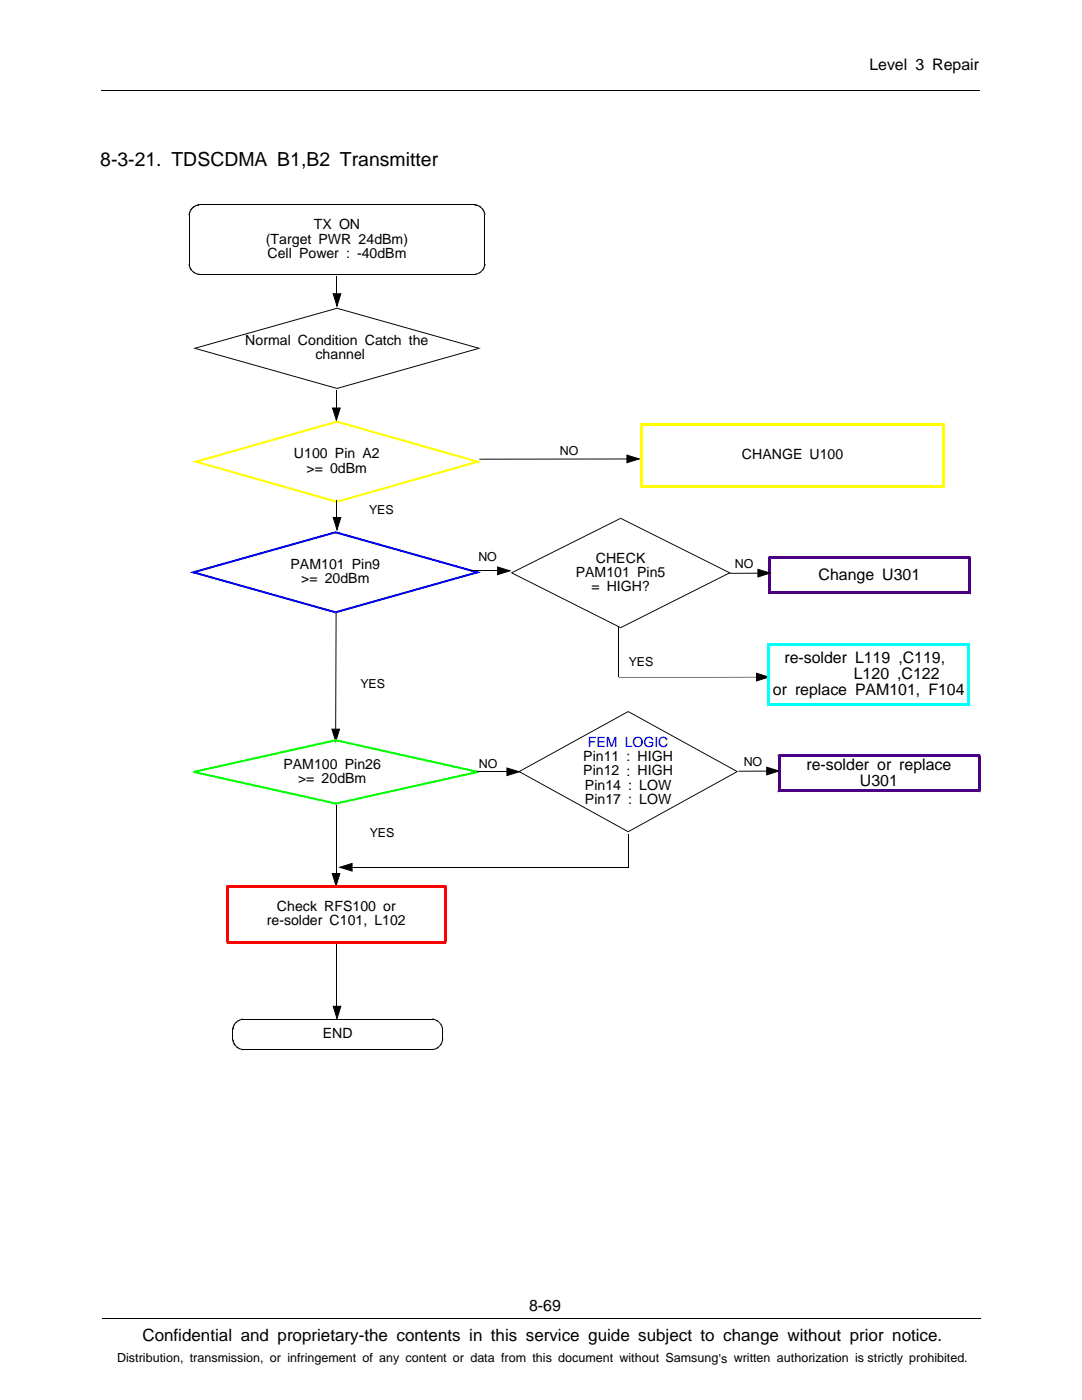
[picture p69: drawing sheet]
<svg xmlns="http://www.w3.org/2000/svg" width="216mm" height="279mm" viewBox="0 0 216 279" stroke-linecap="round" stroke-linejoin="round" font-family="sans-serif">
<defs><g id="words">
<text font-size="3.9" x="20" y="33.1">8-3-21. TDSCDMA B1,B2 Transmitter</text>
<text font-size="3.4" x="28.4" y="267.7">Confidential and proprietary-the contents in this service guide subject to change without prior notice.</text>
<g font-size="3.2">
<text x="173.5" y="14">Level 3 Repair</text>
<text x="163.3" y="115.7">Change U301</text>
<text x="156.5" y="132.4">re-solder L119 ,C119,</text>
<text x="170.4" y="135.6">L120 ,C122</text>
<text x="154.2" y="138.7">or replace PAM101, F104</text>
<text x="160.9" y="153.6">re-solder or replace</text>
<text x="171.6" y="156.8">U301</text>
<text x="105.6" y="261.6">8-69</text>
</g>
<g font-size="2.8">
<text x="62.6" y="45.8">TX ON</text>
<text x="53" y="48.6">(Target PWR 24dBm)</text>
<text x="53.4" y="51.4">Cell Power : -40dBm</text>
<text x="48.9" y="68.9">Normal Condition Catch the</text>
<text x="63" y="71.7">channel</text>
<text x="58.7" y="91.5">U100 Pin A2</text>
<text x="61.2" y="94.3">&gt;= 0dBm</text>
<text x="148" y="91.7">CHANGE U100</text>
<text x="58" y="113.6">PAM101 Pin9</text>
<text x="118.9" y="112.3">CHECK</text>
<text x="60.1" y="116.4">&gt;= 20dBm</text>
<text x="114.9" y="115.1">PAM101 Pin5</text>
<text x="118" y="117.9">= HIGH?</text>
<text x="56.6" y="153.4">PAM100 Pin26</text>
<text x="116.4" y="151.9">Pin11 : HIGH</text>
<text x="116.4" y="154.8">Pin12 : HIGH</text>
<text x="59.5" y="156.3">&gt;= 20dBm</text>
<text x="116.7" y="157.6">Pin14 : LOW</text>
<text x="116.7" y="160.4">Pin17 : LOW</text>
<text x="53.2" y="184.7">re-solder C101, L102</text>
<text x="55.3" y="181.8">Check RFS100 or</text>
<text x="64.4" y="207.2">END</text>
</g>
<text font-size="2.8" fill="#00f" x="117.3" y="149.1">FEM LOGIC</text>
<g font-size="2.5">
<text x="111.7" y="90.7">NO</text>
<text x="73.7" y="102.6">YES</text>
<text x="95.5" y="112">NO</text>
<text x="146.6" y="113.3">NO</text>
<text x="71.9" y="137.3">YES</text>
<text x="125.5" y="132.8">YES</text>
<text x="95.6" y="153.2">NO</text>
<text x="148.4" y="152.8">NO</text>
<text x="73.8" y="167">YES</text>
<text x="23.4" y="271.9">Distribution, transmission, or infringement of any content or data from this document without Samsung’s written authorization is strictly prohibited.</text>
</g>
</g></defs>
<path d="M20.2 18.1h175.3M37.8 42.9v9.9M39.7 54.8h55.1M39.7 40.9h55.1M66.5 58.6h1.5l-.8 2.5zM67.2 55.2v3.4M96.7 42.9v9.9M67.1 78v3.4M66.4 81.4h1.5l-.8 2.5zM20.4 263h175.3" fill="none" stroke="#000" stroke-width=".2"/>
<g fill="#000">
<path d="M37.7 52.8l.1-.1zM37.7 42.8l.1 .1zM37.7 42.7l.1 .2zM37.7 52.9h.2zM37.7 42.7l.2 .1zM37.7 52.8l.2 .1zM37.7 53h.2zM37.7 42.7h.2zM37.7 52.9l.2 .1zM37.7 42.5l.2 .2zM37.7 53.1h.2zM37.7 42.5l.2 .1z"/>
<path d="M37.7 53l.2 .1zM37.7 42.4l.2 .2zM37.7 53.2l.2-.1zM37.7 42.4l.2 .1zM37.8 42.4l.1 .1zM37.8 53.3h.2zM37.8 42.4h.2zM37.7 53.2l.3 .1zM37.8 42.2l.2 .1v.1h-.2zM37.8 53.4l.2-.1zM37.8 42.2l.2 .1zM37.8 42.1l.2 .2z"/>
<path d="M37.8 53.5l.2-.1zM37.8 42.1l.2 .1zM37.8 53.4h.2zM37.9 42.1l.1 .1zM37.9 53.6l.2-.1zM37.9 42.1h.2zM37.8 53.5h.3zM37.9 42h.2v.1h-.2zM37.9 53.7l.2-.1zM37.9 42h.2zM37.9 53.6h.2zM38 41.9l.1 .1z"/>
<path d="M37.9 53.7h.2zM38 53.8l.1-.1zM38.1 41.8v.2zM38.1 53.8l.1-.1zM38.1 41.8l.1 .1zM38 53.8l.2-.1zM38.1 41.7l.1 .2zM38.1 53.9l.2-.1zM38.1 41.7l.2 .1zM38.1 53.8h.2zM38.2 41.6l.1 .2zM38.2 54l.1-.1z"/>
<path d="M38.2 41.6l.1 .1zM38.1 53.9h.2zM38.2 41.5l.1 .2zM38.2 54.1l.2-.1zM38.2 41.5l.2 .2zM38.3 53.9l-.1 .2zM38.2 41.5l.3 .1zM38.3 54.2l.2-.2zM38.3 41.4l.2 .2zM38.2 54.1h.3zM38.3 41.4l.2 .1zM38.4 41.4l.1 .1z"/>
<path d="M38.5 54l-.1 .3zM38.5 54.1l-.1 .2zM38.4 41.4l.2 .1zM38.6 54.2l-.1 .1zM38.5 41.3l.1 .2zM38.5 54.1v.2zM38.5 41.3l.2 .1zM38.7 54.2l-.1 .2zM38.6 41.3l.1 .1zM38.6 54.2v.2zM38.6 41.3h.2zM38.7 54.3v.2z"/>
<path d="M38.7 41.2l.1 .1zM38.7 54.2v.2zM38.8 54.3l-.1 .2zM38.7 41.1l.1 .2zM38.7 41.1l.2 .1zM38.8 41.1l.1 .2zM38.8 54.3v.2zM38.9 54.4l-.1 .2zM38.8 41.1l.1-.1 .1 .2-.1 .1zM39 54.4l-.1 .2zM38.9 41l.2 .1zM38.9 41l.1 .2z"/>
<path d="M38.9 54.4v.2zM39.1 54.5l-.1 .2zM39 41l.1 .1zM39 54.4v.3zM39 41l.2 .1zM39.1 40.9l.1 .2zM39.1 54.5v.2zM39.2 54.5l-.1 .2zM39.1 40.9h.1l.1 .2h-.1zM39.3 54.5l-.1 .2zM39.2 40.9l.1 .2zM39.2 54.5v.2z"/>
<path d="M39.3 54.6v.2zM39.3 40.9v.2zM39.3 54.5v.3zM39.3 40.9l.2 .1zM39.5 54.6l-.1 .2zM39.4 40.9l.1 .1zM39.4 54.6v.2zM39.4 40.9l.2 .1zM39.6 54.6l-.1 .2zM39.5 40.8l.1 .2zM39.5 54.6v.2zM39.6 54.7v.1z"/>
<path d="M39.6 40.8v.2zM39.6 54.6v.2zM39.6 40.8l.2 .2zM39.7 40.8l.1 .2zM39.6 54.7l.1 .2zM39.7 54.7v.2zM94.8 40.8l-.1 .2zM94.7 54.7l.1 .2zM94.8 40.8v.2zM94.9 40.8l-.1 .2zM94.8 54.7l.1 .1zM94.9 40.8v.2z"/>
<path d="M94.7 54.7l.2 .1zM95 40.8l-.1 .2zM94.9 54.6l.1 .2zM95 40.8v.2zM94.8 54.7l.2 .1zM95.1 40.9l-.1 .1zM95 54.6l.1 .2zM95.1 40.9v.2zM94.9 54.6l.2 .2zM95.2 40.9l-.1 .2zM95.1 54.6l.1 .2zM95.2 40.9v.2z"/>
<path d="M95 54.6h.1l.1 .2h-.1zM95.3 40.9l-.1 .2zM95.2 54.5l.1 .2zM95.3 40.9v.2zM95.1 54.6l.2 .1zM95.4 40.9l-.1 .2zM95.2 54.5h.1l.1 .2h-.1zM95.3 54.5l.1 .2zM95.4 40.9v.2zM95.5 41l-.1 .1zM95.4 54.5l.1 .2zM95.5 41v.2z"/>
<path d="M95.3 54.5l.2 .2zM95.5 54.4l.1 .2zM95.5 41l.1 .3zM95.4 54.5l.2 .1zM95.7 41.1l-.1 .2zM95.5 54.4h.1l.1 .2h-.2zM95.6 54.4l.1 .2zM95.7 41.1v.2zM95.8 41.1l-.1 .2zM95.7 54.3l.1 .2zM95.6 54.4l.2 .1zM95.8 41.2l-.1 .1z"/>
<path d="M95.8 41.2v.2zM95.9 41.3l-.1 .1zM95.8 54.2l.1 .2zM95.9 41.3v.2zM95.7 54.3l.2 .1zM96 41.3l-.1 .2zM95.8 54.2l.2 .1zM95.9 54.2l.1 .1zM95.9 54.1l.2 .2zM96.1 41.4v.2zM96.1 41.4l-.2 .1zM95.9 54.2l.2 .1z"/>
<path d="M96.2 41.4l-.2 .2zM96 54.1l.2 .1zM96.1 54l.1 .2zM96.2 41.4l-.1 .3zM96.1 41.6l.1-.1zM96.1 54l.1 .1zM96.1 41.6h.2zM96.2 41.7l.1-.1zM96.2 53.9l.1 .1zM96.2 41.7h.2zM96.1 54h.2zM96.2 41.8l.2-.1z"/>
<path d="M96.2 53.8l.2 .1zM96.2 41.8h.2zM96.2 53.8l.1 .2zM96.3 41.9l.2-.1zM96.3 53.7l.1 .2zM96.3 53.7l.2 .1zM96.3 41.9h.2zM96.3 42h.2zM96.3 42l.2-.1zM96.4 42h.2zM96.4 53.6l.1 .2zM96.4 53.6l.2 .1z"/>
<path d="M96.4 42l.2 .1zM96.4 42.1h.2zM96.4 53.5l.2 .1zM96.4 53.5l.2 .2zM96.5 42.2l.1-.1zM96.5 53.4l.1 .1zM96.5 42.2h.2zM96.5 53.4l.1 .2zM96.5 42.3l.2-.1zM96.5 53.3l.2 .1zM96.5 42.3l.2 .1zM96.5 53.3l.2 .1-.1 .1-.1-.1z"/>
<path d="M96.5 42.4h.2zM96.5 53.3h.2zM96.5 42.4h.3zM96.6 53.2l.1 .2zM96.6 42.5l.2-.1zM96.6 53.1l.2 .1zM96.6 42.5h.2zM96.6 53.1l.1 .2zM96.6 42.6l.2-.1zM96.6 53.1h.2zM96.6 42.6l.2 .1zM96.6 42.7h.2z"/>
<path d="M96.6 53h.2zM96.6 53l.2 .1zM96.6 42.8l.2-.1zM96.6 52.9h.2zM96.6 42.8h.2zM96.6 52.9l.2 .1zM96.6 42.9l.2-.1zM96.6 52.7l.2 .1zM96.6 52.7l.2 .2zM38.8 69.4l28.4-8 .1 .2-28.4 8zM67.2 61.4l.1 .2zM38.9 69.4l28.4 8-.1 .2-28.4-8z"/>
<path d="M66.5 58.6h1.5l-.8 2.5zM67.2 77.4l.1 .2zM67.3 61.4l28.4 8-.1 .2-28.4-8zM67.2 77.4l28.4-8 .1 .2-28.4 8zM66.4 81.4h1.5l-.8 2.5z"/>
<path d="M38.5 69.5l.3 .1 .1-.2 .3 .1-.3 .1-.1-.2z" fill-rule="evenodd"/>
<path d="M95.2 69.5l.4-.1 .1 .2 .2-.1-.2-.1-.1 .2z" fill-rule="evenodd"/>
</g>
<path d="M37.7 42.8v.2zM38.1 53.6v.2zM38.1 41.8v.2zM38.8 54.3v.2zM38.8 41.1v.2zM39.7 54.7v.2zM94.8 40.8v.2zM95.7 41.1v.2zM95.7 54.3v.2zM96.4 41.8v.2zM96.4 53.6v.2zM96.8 52.7v.2z" fill="#000"/>
<g fill="#ff0">
<path d="M67.3 83.9l28.1 8-.1 .5-28.1-8.1z"/>
<path d="M67.2 99.9l28.1-8 .1 .4-28.1 8.1z"/>
<path d="M39.2 91.9l28.1 8-.1 .5-28.1-8.1z"/>
<path d="M39.1 91.9l28.1-8 .1 .4-28.1 8.1z"/>
<path d="M67.2 83.9v.5z" fill-rule="evenodd"/>
<path d="M94.6 92.1l.7-.2 .1 .4 .7-.2-.7-.2-.1 .5z" fill-rule="evenodd"/>
<path d="M67.2 99.9h.1l-.1 .5z" fill-rule="evenodd"/>
<path d="M38.4 92.1l.7 .2 .1-.4 .7 .2-.7 .3-.1-.5z" fill-rule="evenodd"/>
<path d="M188.2 84.3h.3v.3h-.6v.3h.3z" fill-rule="evenodd"/>
<path d="M187.9 96.8v.3h.6v.3h-.3v-.6z" fill-rule="evenodd"/>
<path d="M127.8 97.1h.6v-.3h-.3v.6h-.3z" fill-rule="evenodd"/>
<path d="M127.8 84.3h.3v.6h.3v-.3h-.6z" fill-rule="evenodd"/>
</g>
<g fill="#ff0">
<path d="M187.9 84.6h.6v12.5h-.6z"/>
<path d="M128.1 96.8h60.1v.6h-60.1z"/>
<path d="M127.8 84.6h.6v12.5h-.6z"/>
<path d="M128.1 84.3h60.1v.6h-60.1z"/>
</g>
<path d="M95.7 91.6h29.4" fill="none" stroke="#000" stroke-width=".23"/>
<g fill="#000">
<path d="M125.1 90.8l2.5 .8-2.5 .8zM66.5 103.3h1.5l-.8 2.4zM102 114.2l21.8-10.8 .1 .1-21.8 10.9zM123.9 103.4l21.7 10.8v.2l-21.8-10.9zM123.8 125.2l21.8-11v.2l-21.7 10.9zM102.1 114.2l21.8 11-.1 .1-21.8-10.9z"/>
<path d="M101.9 114.3h.4z" fill-rule="evenodd"/>
<path d="M123.8 103.4v.1z" fill-rule="evenodd"/>
<path d="M145.4 114.3h.4z" fill-rule="evenodd"/>
<path d="M123.8 125.2v.2z" fill-rule="evenodd"/>
</g>
<path d="M67.2 99.8v3.5M125.1 90.8l2.5 .8-2.5 .8zM66.5 103.3h1.5l-.8 2.4z" fill="none" stroke="#000" stroke-width=".2"/>
<g fill="#00f">
<path d="M67 106l28.4 8-.2 .4-28.3-8z"/>
<path d="M66.9 122l28.3-8 .2 .4-28.4 8z"/>
<path d="M38.6 114l28.4 8-.1 .4-28.4-8z"/>
<path d="M38.5 114l28.4-8 .1 .4-28.4 8z"/>
<path d="M66.9 106l.1 .4z" fill-rule="evenodd"/>
<path d="M94.5 114.2l.7-.2 .2 .4 .6-.2-.6-.2-.2 .4z" fill-rule="evenodd"/>
<path d="M66.9 122h.1v.4z" fill-rule="evenodd"/>
<path d="M37.8 114.2l.7 .2 .1-.4 .8 .2-.8 .2-.1-.4z" fill-rule="evenodd"/>
</g>
<g fill="#4b0083">
<path d="M193.5 111.1h.3v.3h-.6v.3h.3z" fill-rule="evenodd"/>
<path d="M193.2 118h.3v.6h.3v-.3h-.6z" fill-rule="evenodd"/>
<path d="M153.2 118.3h.6v-.3h-.3v.6h-.3z" fill-rule="evenodd"/>
<path d="M153.2 111.1h.3v.6h.3v-.3h-.6z" fill-rule="evenodd"/>
</g>
<g fill="#4b0083">
<path d="M193.2 111.4h.6v6.9h-.6z"/>
<path d="M153.5 118h40v.6h-40z"/>
<path d="M153.2 111.4h.6v6.9h-.6z"/>
<path d="M153.5 111.1h40v.6h-40z"/>
</g>
<path d="M145.6 114.4h5.6" fill="none" stroke="#000" stroke-width=".21"/>
<g fill="#000">
<path d="M99.3 113.2l2.4 .7-2.4 .8zM151.2 113.6l2.5 .8-2.5 .7zM151 134.4l2.4 .7-2.4 .8zM66.2 145.5h1.6l-.8 2.5zM103.5 153.9l21.8-12 .1 .2-21.8 12zM125.4 141.9l21.8 12-.1 .2-21.8-12zM125.3 165.9l21.8-12 .1 .2-21.8 12zM103.6 153.9l21.8 12-.1 .2-21.8-12z"/>
<path d="M103.4 154h.4z" fill-rule="evenodd"/>
<path d="M125.3 141.9v.2z" fill-rule="evenodd"/>
<path d="M146.9 154h.4z" fill-rule="evenodd"/>
<path d="M125.3 165.9v.2z" fill-rule="evenodd"/>
</g>
<path d="M93.8 113.9h5.5M99.3 113.2l2.4 .7-2.4 .8zM151.2 113.6l2.5 .8-2.5 .7zM123.5 135.2h27.5M123.5 125.2v9.9M151 134.4l2.4 .7-2.4 .8zM66.2 145.5h1.6l-.8 2.5z" fill="none" stroke="#000" stroke-width=".2"/>
<path d="M67 122.2v23.3" fill="none" stroke="#000" stroke-width=".28"/>
<g fill="#0f0">
<path d="M67 147.5l.1 .4z"/>
<path d="M67 160.2l.1 .4z"/>
</g>
<g fill="#0f0">
<path d="M95.4 153.8v.5z"/>
<path d="M38.6 153.9l.1 .4z"/>
<path d="M67.1 147.5l28.4 6.4-.1 .4-28.4-6.4z"/>
<path d="M67 160.2l28.4-6.4 .1 .4-28.4 6.4z"/>
<path d="M38.7 153.8l28.4 6.4-.1 .4-28.4-6.4z"/>
<path d="M38.6 153.9l28.4-6.4 .1 .4-28.4 6.4z"/>
</g>
<g fill="#4b0083">
<path d="M195.1 150.9h.6v-.3h-.3v.6h-.3z" fill-rule="evenodd"/>
<path d="M195.1 157.5v.3h.6v.3h-.3v-.6z" fill-rule="evenodd"/>
<path d="M155.2 157.8h.5v-.3h-.3v.6h-.2z" fill-rule="evenodd"/>
<path d="M155.2 150.6h.2v.6h.3v-.3h-.5z" fill-rule="evenodd"/>
</g>
<g fill="#4b0083">
<path d="M195.1 150.9h.6v6.9h-.6z"/>
<path d="M155.4 157.5h40v.6h-40z"/>
<path d="M155.2 150.9h.5v6.9h-.5z"/>
<path d="M155.4 150.6h40v.6h-40z"/>
</g>
<path d="M147.3 153.9h5.7" fill="none" stroke="#000" stroke-width=".21"/>
<path d="M101.2 153.3l2.4 .7-2.4 .8zM153 153.1l2.4 .8-2.4 .7zM66.3 174.3h1.5l-.7 2.5zM67.8 173.1l2.5-.8v1.5z" fill="#000"/>
<path d="M95.3 154h5.9M101.2 153.3l2.4 .7-2.4 .8zM153 153.1l2.4 .8-2.4 .7zM66.3 174.3h1.5l-.7 2.5zM67 160.7v13.6M67.8 173.1l2.5-.8v1.5zM70.3 173.1h55.1M125.4 166.6v6.5" fill="none" stroke="#000" stroke-width=".2"/>
<g fill="#f00">
<path d="M88.7 176.9h.4v-.2h-.2v.4h-.2z" fill-rule="evenodd"/>
<path d="M88.7 187.9h.2v.4h.2v-.2h-.4z" fill-rule="evenodd"/>
<path d="M45.3 187.9h.2v.2h-.4v.2h.2z" fill-rule="evenodd"/>
<path d="M45.1 176.7v.2h.4v.2h-.2v-.4z" fill-rule="evenodd"/>
</g>
<path d="M45.3 176.9h43.6v11.2h-43.6M45.3 176.9v11.2" fill="none" stroke="#f00" stroke-width=".4"/>
<path d="M67.2 188.4v12.4M46.5 205.4v2.1M48.5 209.5h37.8M48.5 203.4h37.8M66.5 200.8h1.5l-.8 2.5zM88.3 205.4v2.1" fill="none" stroke="#000" stroke-width=".2"/>
<g fill="#000">
<path d="M46.4 207.5h.2zM46.4 205.4h.2zM46.4 205.3l.2 .1zM46.4 207.6h.2zM46.4 205.3h.2zM46.4 207.5l.2 .1zM46.4 205.2l.2 .1zM46.4 207.7h.2zM46.4 205.2h.2zM46.4 207.6l.2 .1zM46.4 205.1l.2 .1zM46.4 207.8h.2z"/>
<path d="M46.4 205.1h.2zM46.4 207.7l.2 .1zM46.5 205l.1 .1zM46.5 207.9h.2zM46.5 205h.2zM46.4 207.8l.3 .1zM46.5 204.9l.2 .1zM46.5 208h.2zM46.5 204.9h.2zM46.5 207.9l.2 .1zM46.5 204.8h.2v.1h-.2zM46.5 208.1l.2-.1z"/>
<path d="M46.5 204.7l.2 .1zM46.6 204.7l.1 .1zM46.6 208.2l.2-.1zM46.6 204.7h.1zM46.5 208.1h.3zM46.6 204.6l.1 .1zM46.6 208.3l.2-.1zM46.6 204.6l.2 .1zM46.6 208.2h.2zM46.7 204.5l.1 .1v.1l-.2-.1zM46.7 208.4l.1-.1zM46.7 204.5l.1 .1z"/>
<path d="M46.6 208.3h.2zM46.7 204.4l.1 .2zM46.7 204.4l.2 .1zM46.7 208.4h.2zM46.7 208.5l.2-.1zM46.8 204.3l.1 .2zM46.8 208.6l.1-.2zM46.8 204.3l.1 .1zM46.8 204.2l.1 .2zM46.8 208.6l.2-.1zM46.8 204.2l.2 .1zM46.8 204.2l.3 .1z"/>
<path d="M46.9 208.7l.2-.1zM46.9 204.1l.2 .2zM46.8 208.6h.3zM47 204.1l.1 .2zM47 208.8l.1-.1zM47 204l.1 .2zM47.1 208.6l-.1 .2zM47 204l.2 .1zM47 208.9l.2-.2zM47 208.8h.2zM47.1 203.9l.1 .2zM47.2 208.7l-.1 .3z"/>
<path d="M47.2 203.8l.1 .2-.1 .1-.1-.2zM47.2 208.8l-.1 .2zM47.2 203.8l.1 .2zM47.3 208.9l-.1 .1zM47.2 208.8v.2zM47.2 203.8l.2 .1zM47.4 208.9l-.1 .2zM47.3 203.8l.1 .1zM47.3 208.9v.2zM47.3 203.8l.2 .1zM47.5 209l-.1 .2zM47.4 203.7l.1 .2z"/>
<path d="M47.4 208.9v.2zM47.4 203.7l.2 .1zM47.5 209v.2zM47.5 203.6l.1 .2zM47.6 209l-.1 .3zM47.6 209.1v.2zM47.6 203.6h.1v.2h-.1zM47.7 209.1l-.1 .2zM47.6 203.6l.2 .1zM47.6 203.6l.1 .2zM47.6 209.1l.1 .2zM47.8 209.2l-.1 .2z"/>
<path d="M47.7 203.5l.1 .2zM47.7 209.1v.3zM47.7 203.5l.2 .1zM47.8 203.5l.1 .2zM47.8 209.2v.2zM47.9 209.2l-.1 .2zM47.8 203.5l.1-.1 .1 .2-.1 .1zM47.9 203.4l.2 .2zM48 209.3l-.1 .1zM47.9 203.4l.1 .2zM47.9 209.2v.2zM48 203.4l.1 .2z"/>
<path d="M48.1 209.3l-.1 .2zM48 209.3v.2zM48 203.4l.2 .2zM48.2 209.3l-.1 .2zM48.1 203.4l.1 .2zM48.1 209.3v.2zM48.1 203.4l.2 .1zM48.3 209.3l-.1 .2zM48.2 203.3l.1 .2zM48.2 209.3v.2zM48.2 203.3l.2 .2zM48.4 209.4l-.1 .1z"/>
<path d="M48.3 203.3l.1 .2zM48.3 209.3v.2zM48.3 203.3l.2 .2zM48.4 203.3l.1 .2zM48.4 209.4v.2zM48.5 209.4l-.1 .2zM66.5 200.8h1.5l-.8 2.5zM86.3 203.3v.2zM86.3 209.4v.2zM86.3 203.3l.1 .2zM86.4 203.3v.2zM86.4 209.4v.1z"/>
<path d="M86.4 203.3l.1 .2zM86.3 209.4l.1 .1zM86.6 203.3l-.1 .2zM86.5 209.3l.1 .2zM86.6 203.3v.3zM86.4 209.4l.2 .1zM86.7 203.4l-.1 .2zM86.7 203.4v.2zM86.5 209.3l.2 .2zM86.6 209.3l.1 .2zM86.7 209.3l.1 .2zM86.7 203.4l.1 .2z"/>
<path d="M86.6 209.3l.2 .2zM86.8 203.4v.2zM86.7 209.3l.1 .1zM86.8 209.3l.1 .1zM86.9 203.4v.2zM86.9 209.2l.1 .2zM86.9 203.5l.1 .2zM86.9 203.5v.2zM86.8 209.3l.2 .1zM87 203.5v.2zM86.9 209.2h.1v.2h-.1zM87 209.2l.1 .2z"/>
<path d="M87.1 203.5v.2zM87.1 203.6v.1zM87.1 209.1v.2zM87.1 203.6v.2zM87 209.2l.1 .1zM87.2 203.6l-.1 .2zM87.1 209.1l.1 .2zM87.2 203.6v.2zM87.3 203.6l-.1 .2zM87.2 209l.1 .2zM87.3 203.7v.2zM87.1 209.1l.2 .1z"/>
<path d="M87.4 203.7l-.1 .2zM87.3 209l.1 .2zM87.4 203.7v.2zM87.2 209l.2 .2zM87.5 203.8l-.1 .1zM87.4 208.9l.1 .2zM87.5 203.8v.2zM87.3 209l.2 .1zM87.6 203.8l-.1 .2zM87.4 208.9l.2 .1zM87.4 204l.3-.1zM87.5 208.8l.2 .2z"/>
<path d="M87.6 203.9v.2zM87.6 203.9l-.1 .2zM87.4 208.9l.3 .1zM87.7 204l-.1 .1zM87.5 208.8l.2 .1zM87.6 208.7l.1 .2zM87.7 204v.2zM87.7 204.2l.1-.2zM87.7 208.7l.1 .1zM87.7 204.2h.2zM87.7 208.7v.2zM87.7 204.3l.2-.2z"/>
<path d="M87.7 208.6l.2 .1zM87.9 204.1l-.1 .2zM87.7 208.7h.2zM87.8 204.3l.1-.1zM87.8 208.5l.1 .1zM87.8 204.3h.2zM87.8 208.5l.1 .2zM87.8 204.4l.2-.1zM87.8 208.4l.1 .2zM87.8 208.4l.2 .2zM87.8 204.4h.3zM87.9 208.4l.2 .1z"/>
<path d="M87.9 204.5h.2zM87.9 204.5l.2-.1zM87.9 208.4l.1 .2zM87.9 204.6l.2-.1zM87.9 208.3l.1 .2zM87.9 208.3l.2 .1zM87.9 204.6h.3zM88 204.7l.2-.1zM88 208.2l.2 .1zM88 204.7h.2zM88 208.2l.1 .2zM88 208.1l.2 .1z"/>
<path d="M88 208.1l.2 .2zM88.1 204.8l.1-.1zM88.1 208l.1 .1zM88.1 204.8l.2 .1zM88.1 208l.1 .1v.1l-.2-.1zM88.1 204.9h.2zM88.1 208h.2zM88.1 204.9l.2 .1zM88.1 207.9l.1 .2zM88.1 205h.2zM88.1 207.9h.2zM88.1 205l.2 .1z"/>
<path d="M88.1 207.9l.2 .1zM88.2 205.1h.1zM88.2 207.8h.1zM88.2 205.1l.2 .1zM88.2 207.8h.1v.1h-.2zM88.2 205.2h.2zM88.2 207.7h.2zM88.2 205.2l.2 .1zM88.2 207.7l.1 .1zM88.2 205.3h.2zM88.2 207.6h.2zM88.2 205.3l.2 .1z"/>
<path d="M88.2 207.6l.2 .1zM88.2 205.4h.2zM88.2 207.5h.2zM88.2 207.5l.2 .1z"/>
</g>
<path d="M46.5 205.3v.2zM46.8 208.3v.2zM46.8 204.3v.2zM47.5 209v.2zM47.5 203.6v.2zM48.5 209.4v.2zM86.3 203.3v.2zM87.3 203.6v.2zM87.3 209v.2zM88 204.3v.2zM88 208.3v.2zM88.3 207.4v.2z" fill="#000"/>
<g fill="#0ff">
<path d="M193 128.6h.6v-.3h-.3v.6h-.3z" fill-rule="evenodd"/>
<path d="M193 140.4v.3h.6v.3h-.3v-.6z" fill-rule="evenodd"/>
<path d="M153.4 140.4v.6h-.3v-.3h.6v-.3z" fill-rule="evenodd"/>
<path d="M153.1 128.3h.3v.6h.3v-.3h-.6z" fill-rule="evenodd"/>
</g>
<g fill="#0ff">
<path d="M193 128.6h.6v12.1h-.6z"/>
<path d="M153.4 140.4h39.9v.6h-39.9z"/>
<path d="M153.1 128.6h.6v12.1h-.6z"/>
<path d="M153.4 128.3h39.9v.6h-39.9z"/>
</g>
<use href="#words"/>
</svg>
